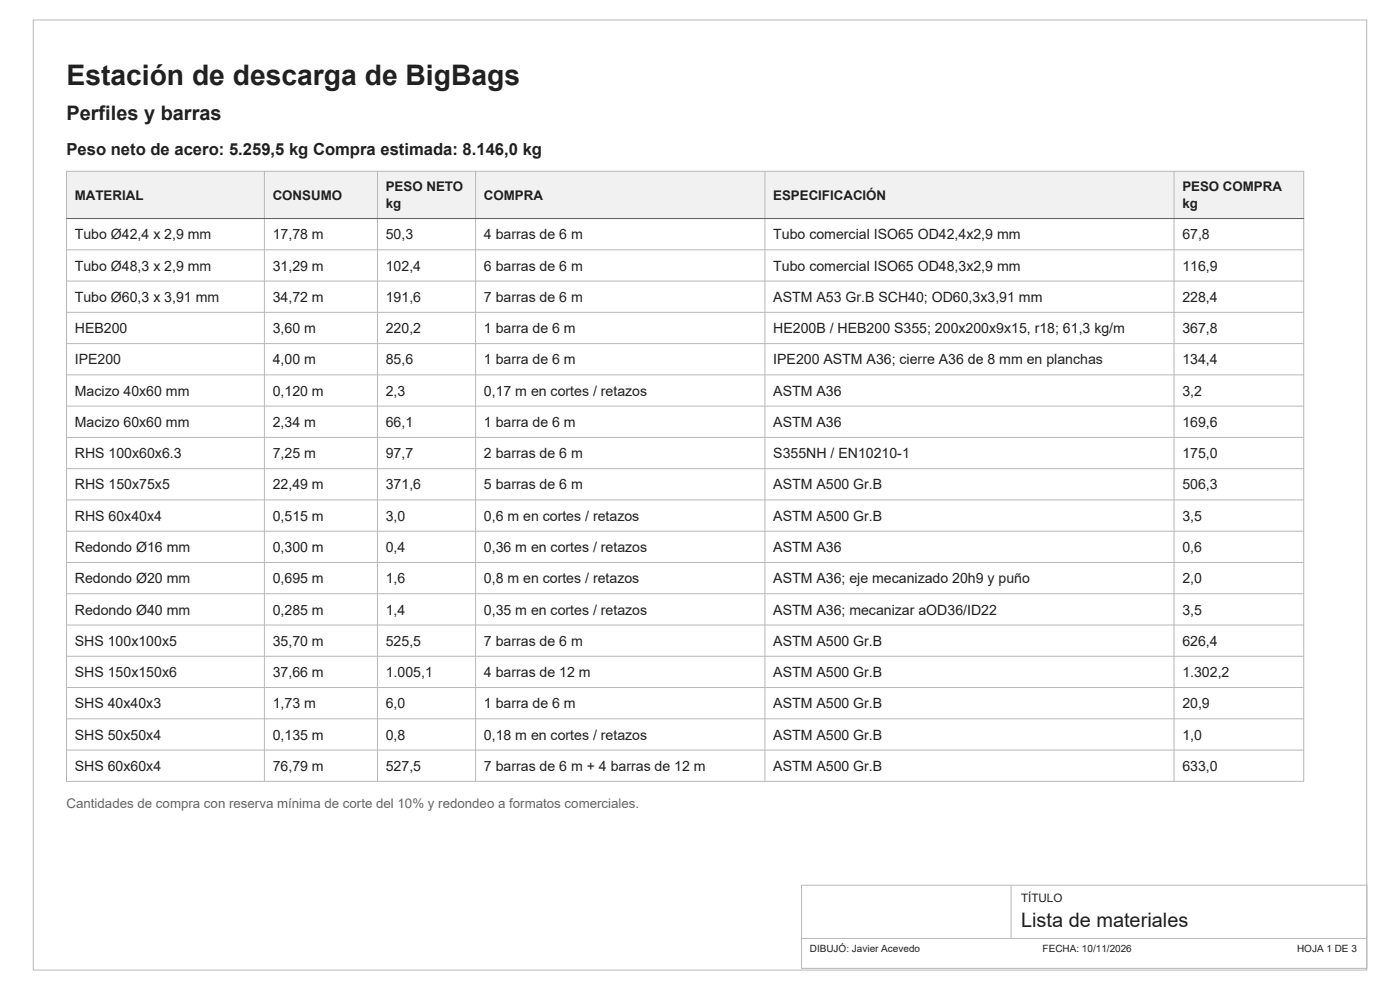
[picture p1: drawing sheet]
<svg xmlns="http://www.w3.org/2000/svg" width="297mm" height="210mm" viewBox="0 0 297 210" stroke-linecap="round" stroke-linejoin="round" font-family="sans-serif">
<defs><g id="words">
<text font-size="6" fill="#202020" x="14.1" y="18">Estación de descarga de BigBags</text>
<g font-size="4.2" fill="#202020">
<text x="14.1" y="25.4">Perfiles y barras</text>
<text x="216.6" y="196.6">Lista de materiales</text>
</g>
<text font-size="3.5" fill="#202020" x="14.1" y="32.8">Peso neto de acero: 5.259,5 kg Compra estimada: 8.146,0 kg</text>
<g font-size="3" fill="#202020">
<text x="15.9" y="50.8">Tubo Ø42,4 x 2,9 mm</text>
<text x="57.9" y="50.8">17,78 m</text>
<text x="81.8" y="50.8">50,3</text>
<text x="102.7" y="50.8">4 barras de 6 m</text>
<text x="164" y="50.8">Tubo comercial ISO65 OD42,4x2,9 mm</text>
<text x="250.8" y="50.8">67,8</text>
<text x="15.9" y="57.4">Tubo Ø48,3 x 2,9 mm</text>
<text x="57.9" y="57.4">31,29 m</text>
<text x="81.8" y="57.4">102,4</text>
<text x="102.7" y="57.4">6 barras de 6 m</text>
<text x="164" y="57.4">Tubo comercial ISO65 OD48,3x2,9 mm</text>
<text x="250.8" y="57.4">116,9</text>
<text x="15.9" y="64">Tubo Ø60,3 x 3,91 mm</text>
<text x="57.9" y="64">34,72 m</text>
<text x="81.8" y="64">191,6</text>
<text x="102.7" y="64">7 barras de 6 m</text>
<text x="164" y="64">ASTM A53 Gr.B SCH40; OD60,3x3,91 mm</text>
<text x="250.8" y="64">228,4</text>
<text x="15.9" y="70.7">HEB200</text>
<text x="57.9" y="70.7">3,60 m</text>
<text x="81.8" y="70.7">220,2</text>
<text x="102.7" y="70.7">1 barra de 6 m</text>
<text x="164" y="70.7">HE200B / HEB200 S355; 200x200x9x15, r18; 61,3 kg/m</text>
<text x="250.8" y="70.7">367,8</text>
<text x="15.9" y="77.3">IPE200</text>
<text x="57.9" y="77.3">4,00 m</text>
<text x="81.8" y="77.3">85,6</text>
<text x="102.7" y="77.3">1 barra de 6 m</text>
<text x="164" y="77.3">IPE200 ASTM A36; cierre A36 de 8 mm en planchas</text>
<text x="250.8" y="77.3">134,4</text>
<text x="15.9" y="83.9">Macizo 40x60 mm</text>
<text x="57.9" y="83.9">0,120 m</text>
<text x="81.8" y="83.9">2,3</text>
<text x="102.7" y="83.9">0,17 m en cortes / retazos</text>
<text x="164" y="83.9">ASTM A36</text>
<text x="250.8" y="83.9">3,2</text>
<text x="15.9" y="90.6">Macizo 60x60 mm</text>
<text x="57.9" y="90.6">2,34 m</text>
<text x="81.8" y="90.6">66,1</text>
<text x="102.7" y="90.6">1 barra de 6 m</text>
<text x="164" y="90.6">ASTM A36</text>
<text x="250.8" y="90.6">169,6</text>
<text x="15.9" y="97.2">RHS 100x60x6.3</text>
<text x="57.9" y="97.2">7,25 m</text>
<text x="81.8" y="97.2">97,7</text>
<text x="102.7" y="97.2">2 barras de 6 m</text>
<text x="164" y="97.2">S355NH / EN10210-1</text>
<text x="250.8" y="97.2">175,0</text>
<text x="15.9" y="103.8">RHS 150x75x5</text>
<text x="57.9" y="103.8">22,49 m</text>
<text x="81.8" y="103.8">371,6</text>
<text x="102.7" y="103.8">5 barras de 6 m</text>
<text x="164" y="103.8">ASTM A500 Gr.B</text>
<text x="250.8" y="103.8">506,3</text>
<text x="15.9" y="110.5">RHS 60x40x4</text>
<text x="57.9" y="110.5">0,515 m</text>
<text x="81.8" y="110.5">3,0</text>
<text x="102.7" y="110.5">0,6 m en cortes / retazos</text>
<text x="164" y="110.5">ASTM A500 Gr.B</text>
<text x="250.8" y="110.5">3,5</text>
<text x="15.9" y="117.1">Redondo Ø16 mm</text>
<text x="57.9" y="117.1">0,300 m</text>
<text x="81.8" y="117.1">0,4</text>
<text x="102.7" y="117.1">0,36 m en cortes / retazos</text>
<text x="164" y="117.1">ASTM A36</text>
<text x="250.8" y="117.1">0,6</text>
<text x="15.9" y="123.7">Redondo Ø20 mm</text>
<text x="57.9" y="123.7">0,695 m</text>
<text x="81.8" y="123.7">1,6</text>
<text x="102.7" y="123.7">0,8 m en cortes / retazos</text>
<text x="164" y="123.7">ASTM A36; eje mecanizado 20h9 y puño</text>
<text x="250.8" y="123.7">2,0</text>
<text x="15.9" y="130.4">Redondo Ø40 mm</text>
<text x="57.9" y="130.4">0,285 m</text>
<text x="81.8" y="130.4">1,4</text>
<text x="102.7" y="130.4">0,35 m en cortes / retazos</text>
<text x="164" y="130.4">ASTM A36; mecanizar aOD36/ID22</text>
<text x="250.8" y="130.4">3,5</text>
<text x="15.9" y="137">SHS 100x100x5</text>
<text x="57.9" y="137">35,70 m</text>
<text x="81.8" y="137">525,5</text>
<text x="102.7" y="137">7 barras de 6 m</text>
<text x="164" y="137">ASTM A500 Gr.B</text>
<text x="250.8" y="137">626,4</text>
<text x="15.9" y="143.6">SHS 150x150x6</text>
<text x="57.9" y="143.6">37,66 m</text>
<text x="81.8" y="143.6">1.005,1</text>
<text x="102.7" y="143.6">4 barras de 12 m</text>
<text x="164" y="143.6">ASTM A500 Gr.B</text>
<text x="250.8" y="143.6">1.302,2</text>
<text x="15.9" y="150.2">SHS 40x40x3</text>
<text x="57.9" y="150.2">1,73 m</text>
<text x="81.8" y="150.2">6,0</text>
<text x="102.7" y="150.2">1 barra de 6 m</text>
<text x="164" y="150.2">ASTM A500 Gr.B</text>
<text x="250.8" y="150.2">20,9</text>
<text x="15.9" y="156.9">SHS 50x50x4</text>
<text x="57.9" y="156.9">0,135 m</text>
<text x="81.8" y="156.9">0,8</text>
<text x="102.7" y="156.9">0,18 m en cortes / retazos</text>
<text x="164" y="156.9">ASTM A500 Gr.B</text>
<text x="250.8" y="156.9">1,0</text>
<text x="15.9" y="163.5">SHS 60x60x4</text>
<text x="57.9" y="163.5">76,79 m</text>
<text x="81.8" y="163.5">527,5</text>
<text x="102.7" y="163.5">7 barras de 6 m + 4 barras de 12 m</text>
<text x="164" y="163.5">ASTM A500 Gr.B</text>
<text x="250.8" y="163.5">633,0</text>
</g>
<g font-size="2.8" fill="#202020">
<text x="81.8" y="40.6">PESO NETO</text>
<text x="250.8" y="40.6">PESO COMPRA</text>
<text x="15.9" y="42.4">MATERIAL</text>
<text x="57.9" y="42.4">CONSUMO</text>
<text x="81.8" y="44.2">kg</text>
<text x="102.7" y="42.4">COMPRA</text>
<text x="164" y="42.4">ESPECIFICACIÓN</text>
<text x="250.8" y="44.2">kg</text>
</g>
<text font-size="2.8" fill="#666" x="14.1" y="171.4">Cantidades de compra con reserva mínima de corte del 10% y redondeo a formatos comerciales.</text>
<text font-size="2.5" fill="#202020" x="216.6" y="191.3">TÍTULO</text>
<g font-size="2.1" fill="#202020">
<text x="171.8" y="201.9">DIBUJÓ: Javier Acevedo</text>
<text x="221.2" y="201.9">FECHA: 10/11/2026</text>
<text x="275.2" y="201.9">HOJA 1 DE 3</text>
</g>
</g></defs>
<path d="M7.1 4.2h282.8v201.6h-282.8zM170 187.8h120v17.6h-120zM170 199.1h120M214.5 187.8v11.3" fill="none" stroke="#b8b8b8" stroke-width=".21"/>
<path d="M14.1 36.3h262.5v10.1h-262.5z" fill-rule="evenodd" fill="#f1f1f1"/>
<g fill="none" stroke="#b8b8b8" stroke-width=".21">
<path d="M14.1 36.3h262.5v129.4h-262.5zM56.1 36.3v129.4M80.1 36.3v129.4M100.9 36.3v129.4M162.3 36.3v129.4M249.1 36.3v129.4M14.1 46.4h262.5M14.1 53h262.5M14.1 59.6h262.5M14.1 66.3h262.5M14.1 72.9h262.5M14.1 79.5h262.5"/>
<path d="M14.1 86.1h262.5M14.1 92.8h262.5M14.1 99.4h262.5M14.1 106h262.5M14.1 112.7h262.5M14.1 119.3h262.5M14.1 125.9h262.5M14.1 132.6h262.5M14.1 139.2h262.5M14.1 145.8h262.5M14.1 152.5h262.5M14.1 159.1h262.5"/>
</g>
<path d="M14.1 46.4h262.5" fill="none" stroke="#666" stroke-width=".21"/>
<use href="#words"/>
</svg>
